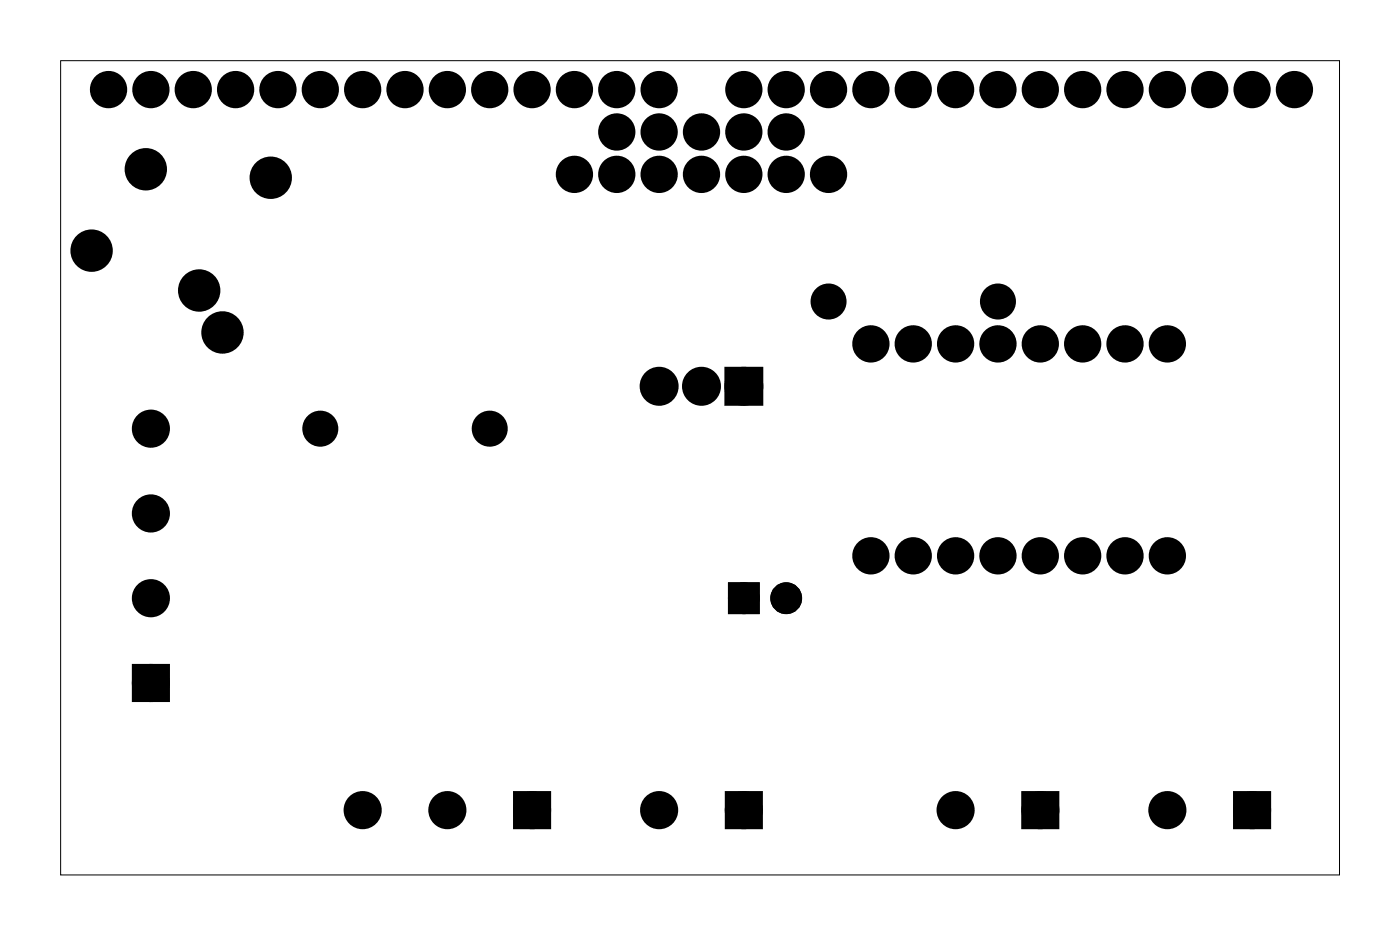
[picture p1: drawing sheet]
<svg xmlns="http://www.w3.org/2000/svg" width="84mm" height="56mm" viewBox="0 0 84 56" stroke-linecap="round" stroke-linejoin="round" font-family="sans-serif">
<path d="M3.6 3.6h76.7v48.8h-76.7z" fill="none" stroke="#000" stroke-width=".06"/>
<g fill="#000">
<circle cx="5.5" cy="15" r=".95"/>
<circle cx="5.5" cy="15" r=".74"/>
<circle cx="6.5" cy="5.4" r=".74"/>
<circle cx="8.7" cy="10.1" r=".95"/>
<circle cx="8.8" cy="10.2" r=".74"/>
<circle cx="9" cy="5.4" r=".74"/>
<circle cx="11.6" cy="5.4" r=".74"/>
<circle cx="11.9" cy="17.4" r=".95"/>
<circle cx="13.3" cy="19.9" r=".74"/>
<circle cx="13.3" cy="19.9" r=".95"/>
<circle cx="14.1" cy="5.4" r=".74"/>
<circle cx="16.2" cy="10.7" r=".95"/>
<circle cx="16.7" cy="5.4" r=".74"/>
<circle cx="19.2" cy="5.4" r=".74"/>
<circle cx="21.7" cy="5.4" r=".74"/>
<circle cx="24.3" cy="5.4" r=".74"/>
<circle cx="26.8" cy="5.4" r=".74"/>
<circle cx="29.4" cy="5.4" r=".74"/>
<circle cx="31.9" cy="5.4" r=".74"/>
<circle cx="34.4" cy="10.4" r=".74"/>
<circle cx="34.4" cy="5.4" r=".74"/>
<circle cx="37" cy="7.9" r=".74"/>
<circle cx="37" cy="10.4" r=".74"/>
<circle cx="37" cy="5.4" r=".74"/>
<circle cx="39.5" cy="7.9" r=".74"/>
<circle cx="39.5" cy="10.4" r=".74"/>
<circle cx="39.5" cy="5.4" r=".74"/>
<circle cx="42.1" cy="7.9" r=".74"/>
<circle cx="42.1" cy="10.4" r=".74"/>
<circle cx="44.6" cy="7.9" r=".74"/>
<circle cx="44.6" cy="10.4" r=".74"/>
<circle cx="44.6" cy="5.4" r=".74"/>
<circle cx="47.1" cy="7.9" r=".74"/>
<circle cx="47.1" cy="10.4" r=".74"/>
<circle cx="47.1" cy="5.4" r=".74"/>
<circle cx="49.7" cy="10.4" r=".74"/>
<circle cx="49.7" cy="5.4" r=".74"/>
<circle cx="49.7" cy="18.1" r=".7"/>
<circle cx="52.2" cy="5.4" r=".74"/>
<circle cx="54.8" cy="5.4" r=".74"/>
<circle cx="57.3" cy="5.4" r=".74"/>
<circle cx="59.8" cy="5.4" r=".74"/>
<circle cx="59.8" cy="18.1" r=".7"/>
<circle cx="62.4" cy="5.4" r=".74"/>
<circle cx="64.9" cy="5.4" r=".74"/>
<circle cx="67.5" cy="5.4" r=".74"/>
<circle cx="70" cy="5.4" r=".74"/>
<circle cx="72.5" cy="5.4" r=".74"/>
<circle cx="75.1" cy="5.4" r=".74"/>
<circle cx="77.6" cy="5.4" r=".74"/>
<circle cx="9" cy="30.8" r=".76"/>
<circle cx="9" cy="25.7" r=".76"/>
<circle cx="9" cy="35.8" r=".76"/>
<circle cx="19.2" cy="25.7" r=".7"/>
<circle cx="29.4" cy="25.7" r=".7"/>
<circle cx="39.5" cy="23.1" r=".79"/>
<circle cx="42.1" cy="23.1" r=".79"/>
<circle cx="44.6" cy="23.1" r=".79"/>
<circle cx="44.6" cy="35.8" r=".59"/>
<circle cx="47.1" cy="35.8" r=".59"/>
<circle cx="52.2" cy="20.6" r=".74"/>
<circle cx="52.2" cy="33.3" r=".74"/>
<circle cx="54.8" cy="20.6" r=".74"/>
<circle cx="54.8" cy="33.3" r=".74"/>
<circle cx="57.3" cy="20.6" r=".74"/>
<circle cx="57.3" cy="33.3" r=".74"/>
<circle cx="59.8" cy="20.6" r=".74"/>
<circle cx="59.8" cy="33.3" r=".74"/>
<circle cx="62.4" cy="20.6" r=".74"/>
<circle cx="62.4" cy="33.3" r=".74"/>
<circle cx="64.9" cy="20.6" r=".74"/>
<circle cx="64.9" cy="33.3" r=".74"/>
<circle cx="67.5" cy="20.6" r=".74"/>
<circle cx="67.5" cy="33.3" r=".74"/>
<circle cx="70" cy="20.6" r=".74"/>
<circle cx="70" cy="33.3" r=".74"/>
<circle cx="9" cy="40.9" r=".76"/>
<circle cx="21.7" cy="48.5" r=".76"/>
<circle cx="26.8" cy="48.5" r=".76"/>
<circle cx="31.9" cy="48.5" r=".76"/>
<circle cx="39.5" cy="48.5" r=".76"/>
<circle cx="44.6" cy="48.5" r=".76"/>
<circle cx="57.3" cy="48.5" r=".76"/>
<circle cx="62.4" cy="48.5" r=".76"/>
<circle cx="70" cy="48.5" r=".76"/>
<circle cx="75.1" cy="48.5" r=".76"/>
</g>
<g fill="none" stroke="#000" stroke-width=".64" stroke-linecap="butt">
<circle cx="5.5" cy="15" r=".95"/>
<circle cx="8.7" cy="10.1" r=".95"/>
<circle cx="11.9" cy="17.4" r=".95"/>
<circle cx="13.3" cy="19.9" r=".95"/>
<circle cx="16.2" cy="10.7" r=".95"/>
</g>
<g fill="none" stroke="#000" stroke-width=".76" stroke-linecap="butt">
<path d="M43.8 22.4h1.6v1.5h-1.6zM8.3 40.2h1.5v1.5h-1.5zM31.1 47.8h1.6v1.5h-1.6zM43.8 47.8h1.6v1.5h-1.6zM61.6 47.8h1.6v1.5h-1.6zM74.3 47.8h1.6v1.5h-1.6z"/>
<circle cx="5.5" cy="15" r=".74"/>
<circle cx="6.5" cy="5.4" r=".74"/>
<circle cx="8.8" cy="10.2" r=".74"/>
<circle cx="9" cy="5.4" r=".74"/>
<circle cx="11.6" cy="5.4" r=".74"/>
<circle cx="13.3" cy="19.9" r=".74"/>
<circle cx="14.1" cy="5.4" r=".74"/>
<circle cx="16.7" cy="5.4" r=".74"/>
<circle cx="19.2" cy="5.4" r=".74"/>
<circle cx="21.7" cy="5.4" r=".74"/>
<circle cx="24.3" cy="5.4" r=".74"/>
<circle cx="26.8" cy="5.4" r=".74"/>
<circle cx="29.4" cy="5.4" r=".74"/>
<circle cx="31.9" cy="5.4" r=".74"/>
<circle cx="34.4" cy="10.4" r=".74"/>
<circle cx="34.4" cy="5.4" r=".74"/>
<circle cx="37" cy="10.4" r=".74"/>
<circle cx="37" cy="7.9" r=".74"/>
<circle cx="37" cy="5.4" r=".74"/>
<circle cx="39.5" cy="10.4" r=".74"/>
<circle cx="39.5" cy="7.9" r=".74"/>
<circle cx="39.5" cy="5.4" r=".74"/>
<circle cx="42.1" cy="10.4" r=".74"/>
<circle cx="42.1" cy="7.9" r=".74"/>
<circle cx="44.6" cy="10.4" r=".74"/>
<circle cx="44.6" cy="7.9" r=".74"/>
<circle cx="44.6" cy="5.4" r=".74"/>
<circle cx="47.1" cy="10.4" r=".74"/>
<circle cx="47.1" cy="7.9" r=".74"/>
<circle cx="47.1" cy="5.4" r=".74"/>
<circle cx="49.7" cy="10.4" r=".74"/>
<circle cx="49.7" cy="5.4" r=".74"/>
<circle cx="49.7" cy="18.1" r=".7"/>
<circle cx="52.2" cy="5.4" r=".74"/>
<circle cx="54.8" cy="5.4" r=".74"/>
<circle cx="57.3" cy="5.4" r=".74"/>
<circle cx="59.8" cy="5.4" r=".74"/>
<circle cx="59.8" cy="18.1" r=".7"/>
<circle cx="62.4" cy="5.4" r=".74"/>
<circle cx="64.9" cy="5.4" r=".74"/>
<circle cx="67.5" cy="5.4" r=".74"/>
<circle cx="70" cy="5.4" r=".74"/>
<circle cx="72.5" cy="5.4" r=".74"/>
<circle cx="75.1" cy="5.4" r=".74"/>
<circle cx="77.6" cy="5.4" r=".74"/>
<circle cx="9" cy="35.8" r=".76"/>
<circle cx="9" cy="25.7" r=".76"/>
<circle cx="9" cy="30.8" r=".76"/>
<circle cx="19.2" cy="25.7" r=".7"/>
<circle cx="29.4" cy="25.7" r=".7"/>
<circle cx="39.5" cy="23.1" r=".79"/>
<circle cx="42.1" cy="23.1" r=".79"/>
<circle cx="44.6" cy="23.1" r=".79"/>
<circle cx="52.2" cy="20.6" r=".74"/>
<circle cx="52.2" cy="33.3" r=".74"/>
<circle cx="54.8" cy="20.6" r=".74"/>
<circle cx="54.8" cy="33.3" r=".74"/>
<circle cx="57.3" cy="20.6" r=".74"/>
<circle cx="57.3" cy="33.3" r=".74"/>
<circle cx="59.8" cy="20.6" r=".74"/>
<circle cx="59.8" cy="33.3" r=".74"/>
<circle cx="62.4" cy="20.6" r=".74"/>
<circle cx="62.4" cy="33.3" r=".74"/>
<circle cx="64.9" cy="20.6" r=".74"/>
<circle cx="64.9" cy="33.3" r=".74"/>
<circle cx="67.5" cy="33.3" r=".74"/>
<circle cx="67.5" cy="20.6" r=".74"/>
<circle cx="70" cy="20.6" r=".74"/>
<circle cx="70" cy="33.3" r=".74"/>
<circle cx="9" cy="40.9" r=".76"/>
<circle cx="21.7" cy="48.5" r=".76"/>
<circle cx="26.8" cy="48.5" r=".76"/>
<circle cx="31.9" cy="48.5" r=".76"/>
<circle cx="39.5" cy="48.5" r=".76"/>
<circle cx="44.6" cy="48.5" r=".76"/>
<circle cx="57.3" cy="48.5" r=".76"/>
<circle cx="62.4" cy="48.5" r=".76"/>
<circle cx="70" cy="48.5" r=".76"/>
<circle cx="75.1" cy="48.5" r=".76"/>
</g>
<g fill="none" stroke="#000" stroke-width=".73" stroke-linecap="butt">
<circle cx="44.6" cy="35.8" r=".59"/>
<circle cx="47.1" cy="35.8" r=".59"/>
</g>
<g fill="#000">
<path d="M43.8 22.4h1.6v1.5h-1.6zM8.3 40.2h1.5v1.5h-1.5zM31.1 47.8h1.6v1.5h-1.6zM43.8 47.8h1.6v1.5h-1.6zM61.6 47.8h1.6v1.5h-1.6zM74.3 47.8h1.6v1.5h-1.6z"/>
<path d="M43.8 35v1.7h1.6v-1.7zM44.3 35.8a.35 .35 0 0 1 .7 0 .35 .35 0 0 1-.7 0z"/>
<path d="M43.8 35v1.7h1.6v-1.7zM44.3 35.8a.35 .35 0 0 1 .7 0 .35 .35 0 0 1-.7 0z"/>
</g>
<g fill="none" stroke="#000" stroke-width=".25">
<path d="M43.8 35h1.6v1.7h-1.6z"/>
<circle cx="44.6" cy="35.8" r=".35"/>
</g>
</svg>
